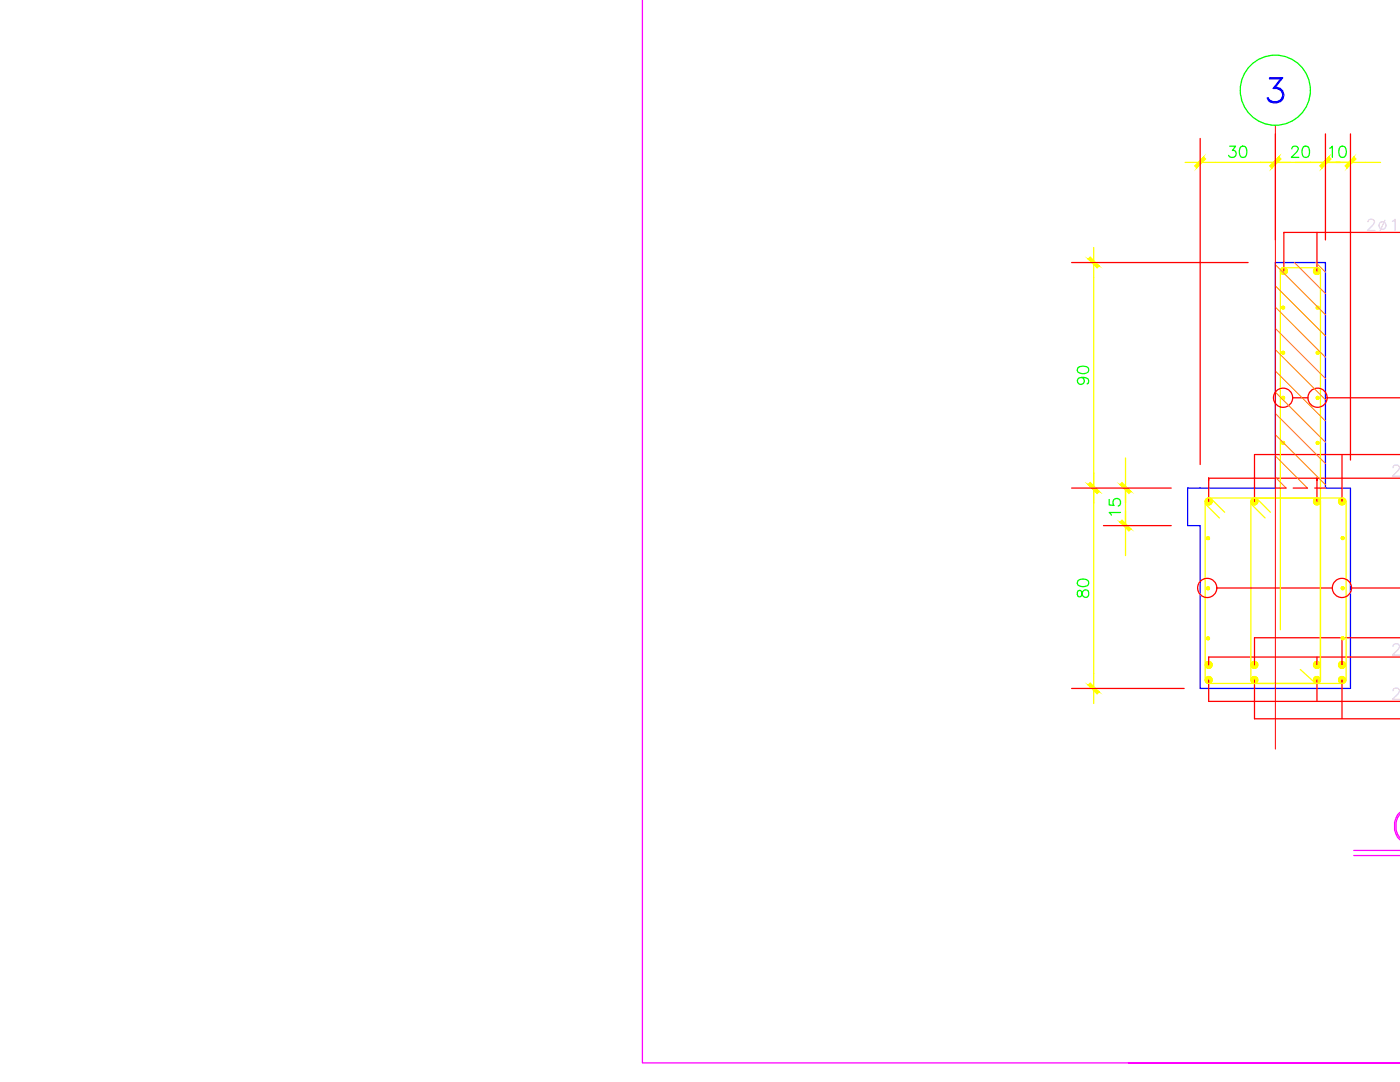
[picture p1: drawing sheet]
<svg xmlns="http://www.w3.org/2000/svg" width="279mm" height="216mm" viewBox="0 0 279 216" stroke-linecap="round" stroke-linejoin="round" font-family="sans-serif">
<defs><g id="words">
<g font-size="5.7" fill="#0f0">
<text x="244.5" y="32.8">30</text>
<text x="264.6" y="32.8">10</text>
</g>
<text font-size="5.7" fill="#ff0" x="256.8" y="32.8">20</text>
<g font-size="5.3" fill="#0f0">
<text x="218.4" y="78" transform="rotate(-90 218.4 78)">90</text>
<text x="224.7" y="104.1" transform="rotate(-90 224.7 104.1)">15</text>
<text x="218.4" y="120.3" transform="rotate(-90 218.4 120.3)">80</text>
</g>
</g></defs>
<!-- layer: RLA-FORMATO -->
<path d="M128.2 0v212.1h151.2h-54.2" fill="none" stroke="#f0f" stroke-width=".25"/>
<path d="M254.5 52.4h10v45h5v40h-30v-32.5h-2.5v-7.5h17.5z" fill="none" stroke="#00f" stroke-width=".25"/>
<g fill="none" stroke="#ff0" stroke-width=".25">
<path d="M236.5 32.4h6M251.5 32.4h6M261.5 32.4h3M269.5 32.4h6M218.3 49.4v91M256.2 53.4a.71 .71 0 0 0-.7 .7v71.6M256.2 53.4h6.6M262.8 53.4a.71 .71 0 0 1 .7 .7v81.6M224.6 91.4v6M241.2 99.4a.71 .71 0 0 0-.7 .7M241.2 99.4h26.7M250.3 99.4a.71 .71 0 0 0-.7 .7v35.6a.71 .71 0 0 0 .7 .7"/>
<path d="M262.8 99.4a.71 .71 0 0 1 .7 .7M267.9 99.4a.71 .71 0 0 1 .7 .7v35.6a.71 .71 0 0 1-.7 .7h-26.7M224.6 104.9v6M240.5 100.1v35.6M240.5 135.7a.71 .71 0 0 0 .7 .7M259.5 133.6l3 2.7M263.5 135.7a.71 .71 0 0 1-.7 .7M263.5 135.7a.71 .71 0 0 1-1.1 .6"/>
</g>
<g fill="#ff0" stroke="#ff0" stroke-width=".2">
<path d="M217.6 136.3l-.5 .4 2.3 1.4zM217.1 136.7l2.3 1.4-.5 .4z"/>
<path d="M217.1 96.7l1.8 1.8 .5-.4zM217.1 96.7l.5-.4 1.8 1.8z"/>
<path d="M240.2 31.3l-1.4 2.2 1.8-1.8zM240.2 31.3l-1.4 2.2-.4-.4z"/>
<path d="M253.4 33.1l.4 .4 1.4-2.2zM255.2 31.3l.4 .4-1.8 1.8z"/>
<path d="M255.2 31.3l-1.4 2.2 1.8-1.8zM255.2 31.3l-1.4 2.2-.4-.4z"/>
<path d="M217.6 96.3l-.5 .4 2.3 1.4zM217.1 96.7l2.3 1.4-.5 .4z"/>
<path d="M217.1 51.7l1.8 1.8 .5-.4zM217.1 51.7l.5-.4 1.8 1.8z"/>
<path d="M223.9 96.3l-.4 .4 2.2 1.4zM223.5 96.7l2.2 1.4-.4 .4z"/>
<path d="M223.5 104.2l1.8 1.8 .4-.4zM223.5 104.2l.4-.4 1.8 1.8z"/>
<path d="M262.8 54.1h.7v-.2zM262.8 54.1l.6-.4 .1 .2zM263.2 53.5l-.4 .6 .6-.4z"/>
<path d="M263 53.4l-.2 .7 .4-.6zM262.8 53.4h.2l-.2 .7zM262.6 53.4l.2 .7v-.7z"/>
<path d="M262.4 53.5l.4 .6-.2-.7zM262.4 53.5l.4 .6-.5-.4zM262.3 53.7l-.2 .2 .7 .2z"/>
<path d="M262.1 53.9v.2h.7zM262.1 54.1h.7l-.7 .2zM262.1 54.3l.2 .2 .5-.4z"/>
<path d="M262.3 54.5l.1 .2 .4-.6zM262.8 54.1l-.2 .7-.2-.1zM262.8 54.1l-.2 .7h.2z"/>
<path d="M262.8 54.1v.7h.2zM262.8 54.1l.4 .6-.2 .1zM262.8 54.1l.4 .6 .2-.2z"/>
<path d="M262.8 54.1l.6 .4 .1-.2zM262.8 54.1h.7v.2z"/>
<path d="M241.2 135.7h.7v-.2zM241.2 135.7l.6-.4 .1 .2zM241.6 135.1l-.4 .6 .6-.4z"/>
<path d="M241.4 135l-.2 .7 .4-.6zM241.2 135h.2l-.2 .7zM241 135l.2 .7v-.7z"/>
<path d="M240.8 135.1l.4 .6-.2-.7zM240.6 135.3l.2-.2 .4 .6zM240.6 135.3v.2l.6 .2z"/>
<path d="M240.6 135.5l-.1 .2h.7zM240.5 135.7h.7l-.6 .2zM240.6 135.9v.2l.6-.4z"/>
<path d="M240.6 136.1l.2 .1 .4-.5zM241.2 135.7l-.2 .6-.2-.1zM241.2 135.7l-.2 .6 .2 .1z"/>
<path d="M241.2 135.7v.7l.2-.1zM241.2 135.7l.4 .5-.2 .1zM241.2 135.7l.4 .5 .2-.1z"/>
<path d="M241.2 135.7l.6 .4 .1-.2zM241.2 135.7h.7v.2z"/>
<path d="M267.8 135.7h.7v-.2zM267.8 135.7l.6-.4 .1 .2zM268.2 135.1l-.4 .6 .6-.4z"/>
<path d="M268 135l-.2 .7 .4-.6zM267.8 135h.2l-.2 .7zM267.6 135l.2 .7v-.7z"/>
<path d="M267.4 135.1l.4 .6-.2-.7zM267.4 135.1l.4 .6-.5-.4zM267.3 135.3l-.2 .2 .7 .2z"/>
<path d="M267.1 135.5v.2h.7zM267.1 135.7h.7l-.7 .2zM267.1 135.9l.2 .2 .5-.4z"/>
<path d="M267.3 136.1l.1 .1 .4-.5zM267.8 135.7l-.2 .6-.2-.1zM267.8 135.7l-.2 .6 .2 .1z"/>
<path d="M267.8 135.7v.7l.2-.1zM267.8 135.7l.4 .5-.2 .1zM267.8 135.7l.4 .5 .2-.1z"/>
<path d="M267.8 135.7l.6 .4 .1-.2zM267.8 135.7h.7v.2z"/>
<path d="M241.2 132.7h.7v-.2zM241.2 132.7l.6-.4 .1 .2zM241.6 132.1l-.4 .6 .6-.4z"/>
<path d="M241.4 132l-.2 .7 .4-.6zM241.2 132h.2l-.2 .7zM241 132l.2 .7v-.7z"/>
<path d="M240.8 132.1l.4 .6-.2-.7zM240.8 132.1l.4 .6-.6-.4zM240.6 132.3v.2l.6 .2z"/>
<path d="M240.6 132.5l-.1 .2h.7zM240.5 132.7h.7l-.6 .2zM240.6 132.9v.2l.6-.4z"/>
<path d="M240.6 133.1l.2 .1 .4-.5zM241.2 132.7l-.2 .7-.2-.2zM241.2 132.7l-.2 .7h.2z"/>
<path d="M241.2 132.7v.7h.2zM241.2 132.7l.4 .5-.2 .2zM241.2 132.7l.4 .5 .2-.1z"/>
<path d="M241.2 132.7l.6 .4 .1-.2zM241.2 132.7h.7v.2z"/>
<path d="M267.8 132.7h.7v-.2zM267.8 132.7l.6-.4 .1 .2zM268.2 132.1l-.4 .6 .6-.4z"/>
<path d="M268 132l-.2 .7 .4-.6zM267.8 132h.2l-.2 .7zM267.6 132l.2 .7v-.7z"/>
<path d="M267.4 132.1l.4 .6-.2-.7zM267.4 132.1l.4 .6-.5-.4zM267.3 132.3l-.2 .2 .7 .2z"/>
<path d="M267.1 132.5v.2h.7zM267.1 132.7h.7l-.7 .2zM267.1 132.9l.2 .2 .5-.4z"/>
<path d="M267.3 133.1l.1 .1 .4-.5zM267.8 132.7l-.2 .7-.2-.2zM267.8 132.7l-.2 .7h.2z"/>
<path d="M267.8 132.7v.7h.2zM267.8 132.7l.4 .5-.2 .2zM267.8 132.7l.4 .5 .2-.1z"/>
<path d="M267.8 132.7l.6 .4 .1-.2zM267.8 132.7h.7v.2z"/>
<path d="M262.8 135.7h.7v-.2zM262.8 135.7l.6-.4 .1 .2zM263.2 135.1l-.4 .6 .6-.4z"/>
<path d="M263 135l-.2 .7 .4-.6zM262.8 135h.2l-.2 .7zM262.6 135l.2 .7v-.7z"/>
<path d="M262.4 135.1l.4 .6-.2-.7zM262.4 135.1l.4 .6-.5-.4zM262.3 135.3l-.2 .2 .7 .2z"/>
<path d="M262.1 135.5v.2h.7zM262.1 135.7h.7l-.7 .2zM262.1 135.9l.2 .2 .5-.4z"/>
<path d="M262.3 136.1l.1 .1 .4-.5zM262.8 135.7l-.2 .6-.2-.1zM262.8 135.7l-.2 .6 .2 .1z"/>
<path d="M262.8 135.7v.7l.2-.1zM262.8 135.7l.4 .5-.2 .1zM262.8 135.7l.4 .5 .2-.1z"/>
<path d="M262.8 135.7l.6 .4 .1-.2zM262.8 135.7h.7v.2z"/>
<path d="M250.4 135.7h.7l-.1-.2zM250.4 135.7l.5-.4 .1 .2zM250.8 135.1l-.4 .6 .5-.4z"/>
<path d="M250.6 135l-.2 .7 .4-.6zM250.4 135h.2l-.2 .7zM250.1 135l.3 .7v-.7z"/>
<path d="M249.9 135.1l.5 .6-.3-.7zM249.9 135.1l.5 .6-.6-.4zM249.8 135.3l-.1 .2 .7 .2z"/>
<path d="M249.7 135.5l-.1 .2h.8zM249.6 135.7h.8l-.7 .2zM249.7 135.9l.1 .2 .6-.4z"/>
<path d="M249.8 136.1l.1 .1 .5-.5zM250.4 135.7l-.3 .6-.2-.1zM250.4 135.7l-.3 .6 .3 .1z"/>
<path d="M250.4 135.7v.7l.2-.1zM250.4 135.7l.4 .5-.2 .1zM250.4 135.7l.4 .5 .1-.1z"/>
<path d="M250.4 135.7l.5 .4 .1-.2zM250.4 135.7h.7l-.1 .2z"/>
<path d="M241.2 100.1h.7v-.3zM241.2 100.1l.6-.4 .1 .1zM241.6 99.5l-.4 .6 .6-.4z"/>
<path d="M241.4 99.4l-.2 .7 .4-.6zM241.2 99.4h.2l-.2 .7zM241 99.4l.2 .7v-.7z"/>
<path d="M240.8 99.5l.4 .6-.2-.7zM240.6 99.7l.2-.2 .4 .6zM240.6 99.7v.1l.6 .3z"/>
<path d="M240.6 99.8l-.1 .3h.7zM240.5 100.1h.7l-.6 .2zM240.6 100.3v.2l.6-.4z"/>
<path d="M240.6 100.5l.2 .1 .4-.5zM241.2 100.1l-.2 .6-.2-.1zM241.2 100.1l-.2 .6 .2 .1z"/>
<path d="M241.2 100.1v.7l.2-.1zM241.2 100.1l.4 .5-.2 .1zM241.2 100.1l.4 .5 .2-.1z"/>
<path d="M241.2 100.1l.6 .4 .1-.2zM241.2 100.1h.7v.2z"/>
<path d="M267.8 100.1h.7v-.3zM267.8 100.1l.6-.4 .1 .1zM268.2 99.5l-.4 .6 .6-.4z"/>
<path d="M268 99.4l-.2 .7 .4-.6zM267.8 99.4h.2l-.2 .7zM267.6 99.4l.2 .7v-.7z"/>
<path d="M267.4 99.5l.4 .6-.2-.7zM267.4 99.5l.4 .6-.5-.4zM267.3 99.7l-.2 .1 .7 .3z"/>
<path d="M267.1 99.8v.3h.7zM267.1 100.1h.7l-.7 .2zM267.1 100.3l.2 .2 .5-.4z"/>
<path d="M267.3 100.5l.1 .1 .4-.5zM267.8 100.1l-.2 .6-.2-.1zM267.8 100.1l-.2 .6 .2 .1z"/>
<path d="M267.8 100.1v.7l.2-.1zM267.8 100.1l.4 .5-.2 .1zM267.8 100.1l.4 .5 .2-.1z"/>
<path d="M267.8 100.1l.6 .4 .1-.2zM267.8 100.1h.7v.2z"/>
<path d="M262.8 100.1h.7v-.3zM262.8 100.1l.6-.4 .1 .1zM263.2 99.5l-.4 .6 .6-.4z"/>
<path d="M263 99.4l-.2 .7 .4-.6zM262.8 99.4h.2l-.2 .7zM262.6 99.4l.2 .7v-.7z"/>
<path d="M262.4 99.5l.4 .6-.2-.7zM262.4 99.5l.4 .6-.5-.4zM262.3 99.7l-.2 .1 .7 .3z"/>
<path d="M262.1 99.8v.3h.7zM262.1 100.1h.7l-.7 .2zM262.1 100.3l.2 .2 .5-.4z"/>
<path d="M262.3 100.5l.1 .1 .4-.5zM262.8 100.1l-.2 .6-.2-.1zM262.8 100.1l-.2 .6 .2 .1z"/>
<path d="M262.8 100.1v.7l.2-.1zM262.8 100.1l.4 .5-.2 .1zM262.8 100.1l.4 .5 .2-.1z"/>
<path d="M262.8 100.1l.6 .4 .1-.2zM262.8 100.1h.7v.2z"/>
<path d="M250.4 100.1h.7l-.1-.3zM250.4 100.1l.5-.4 .1 .1zM250.8 99.5l-.4 .6 .5-.4z"/>
<path d="M250.6 99.4l-.2 .7 .4-.6zM250.4 99.4h.2l-.2 .7zM250.1 99.4l.3 .7v-.7z"/>
<path d="M249.9 99.5l.5 .6-.3-.7zM249.9 99.5l.5 .6-.6-.4zM249.8 99.7l-.1 .1 .7 .3z"/>
<path d="M249.7 99.8l-.1 .3h.8zM249.6 100.1h.8l-.7 .2zM249.7 100.3l.1 .2 .6-.4z"/>
<path d="M249.8 100.5l.1 .1 .5-.5zM250.4 100.1l-.3 .6-.2-.1zM250.4 100.1l-.3 .6 .3 .1z"/>
<path d="M250.4 100.1v.7l.2-.1zM250.4 100.1l.4 .5-.2 .1zM250.4 100.1l.4 .5 .1-.1z"/>
<path d="M250.4 100.1l.5 .4 .1-.2zM250.4 100.1h.7l-.1 .2z"/>
<path d="M262.8 132.7h.7v-.2zM262.8 132.7l.6-.4 .1 .2zM263.2 132.1l-.4 .6 .6-.4z"/>
<path d="M263 132l-.2 .7 .4-.6zM262.8 132h.2l-.2 .7zM262.6 132l.2 .7v-.7z"/>
<path d="M262.4 132.1l.4 .6-.2-.7zM262.4 132.1l.4 .6-.5-.4zM262.3 132.3l-.2 .2 .7 .2z"/>
<path d="M262.1 132.5v.2h.7zM262.1 132.7h.7l-.7 .2zM262.1 132.9l.2 .2 .5-.4z"/>
<path d="M262.3 133.1l.1 .1 .4-.5zM262.8 132.7l-.2 .7-.2-.2zM262.8 132.7l-.2 .7h.2z"/>
<path d="M262.8 132.7v.7h.2zM262.8 132.7l.4 .5-.2 .2zM262.8 132.7l.4 .5 .2-.1z"/>
<path d="M262.8 132.7l.6 .4 .1-.2zM262.8 132.7h.7v.2z"/>
<path d="M250.4 132.7h.7l-.1-.2zM250.4 132.7l.5-.4 .1 .2zM250.8 132.1l-.4 .6 .5-.4z"/>
<path d="M250.6 132l-.2 .7 .4-.6zM250.4 132h.2l-.2 .7zM250.1 132l.3 .7v-.7z"/>
<path d="M249.9 132.1l.5 .6-.3-.7zM249.9 132.1l.5 .6-.6-.4zM249.8 132.3l-.1 .2 .7 .2z"/>
<path d="M249.7 132.5l-.1 .2h.8zM249.6 132.7h.8l-.7 .2zM249.7 132.9l.1 .2 .6-.4z"/>
<path d="M249.8 133.1l.1 .1 .5-.5zM250.4 132.7l-.3 .7-.2-.2zM250.4 132.7l-.3 .7h.3z"/>
<path d="M250.4 132.7v.7h.2zM250.4 132.7l.4 .5-.2 .2zM250.4 132.7l.4 .5 .1-.1z"/>
<path d="M250.4 132.7l.5 .4 .1-.2zM250.4 132.7h.7l-.1 .2z"/>
<path d="M241.1 127.4v.3l.1-.1zM241.1 127.4l.2 .1-.1 .1zM241.1 127.4l.2 .1 .1-.1z"/>
<path d="M241.1 127.4h.3l-.1-.2zM241.2 127.1l.1 .1-.2 .2zM241.1 127.1v.3l.1-.3z"/>
<path d="M240.9 127.1l.2 .3v-.3zM240.8 127.2l.1-.1 .2 .3zM240.8 127.2v.2h.3z"/>
<path d="M240.8 127.4v.1l.3-.1zM240.8 127.5l.3-.1-.2 .2zM241.1 127.4l-.2 .2 .2 .1z"/>
<path d="M267.9 127.4v.3l.2-.1zM267.9 127.4l.3 .1-.1 .1zM267.9 127.4l.3 .1 .1-.1z"/>
<path d="M267.9 127.4h.4l-.1-.2zM268.1 127.1l.1 .1-.3 .2zM267.9 127.1v.3l.2-.3z"/>
<path d="M267.8 127.1l.1 .3v-.3zM267.8 127.1l.1 .3-.2-.2zM267.7 127.2v.2h.2z"/>
<path d="M267.7 127.4v.1l.2-.1zM267.7 127.5l.2-.1-.1 .2zM267.9 127.4l-.1 .2 .1 .1z"/>
<path d="M241.1 117.4v.3l.1-.1zM241.1 117.4l.2 .1-.1 .1zM241.1 117.4l.2 .1 .1-.1z"/>
<path d="M241.1 117.4h.3l-.1-.2zM241.2 117.1l.1 .1-.2 .2zM241.1 117.1v.3l.1-.3z"/>
<path d="M240.9 117.1l.2 .3v-.3zM240.8 117.2l.1-.1 .2 .3zM240.8 117.2v.2h.3z"/>
<path d="M240.8 117.4v.1l.3-.1zM240.8 117.5l.3-.1-.2 .2zM241.1 117.4l-.2 .2 .2 .1z"/>
<path d="M267.9 117.4v.3l.2-.1zM267.9 117.4l.3 .1-.1 .1zM267.9 117.4l.3 .1 .1-.1z"/>
<path d="M267.9 117.4h.4l-.1-.2zM268.1 117.1l.1 .1-.3 .2zM267.9 117.1v.3l.2-.3z"/>
<path d="M267.8 117.1l.1 .3v-.3zM267.8 117.1l.1 .3-.2-.2zM267.7 117.2v.2h.2z"/>
<path d="M267.7 117.4v.1l.2-.1zM267.7 117.5l.2-.1-.1 .2zM267.9 117.4l-.1 .2 .1 .1z"/>
<path d="M241.1 107.4v.3l.1-.1zM241.1 107.4l.2 .1-.1 .1zM241.1 107.4l.2 .1 .1-.1z"/>
<path d="M241.1 107.4h.3l-.1-.2zM241.2 107.1l.1 .1-.2 .2zM241.1 107.1v.3l.1-.3z"/>
<path d="M240.9 107.1l.2 .3v-.3zM240.8 107.2l.1-.1 .2 .3zM240.8 107.2v.2h.3z"/>
<path d="M240.8 107.4v.1l.3-.1zM240.8 107.5l.3-.1-.2 .2zM241.1 107.4l-.2 .2 .2 .1z"/>
<path d="M267.9 107.4v.3l.2-.1zM267.9 107.4l.3 .1-.1 .1zM267.9 107.4l.3 .1 .1-.1z"/>
<path d="M267.9 107.4h.4l-.1-.2zM268.1 107.1l.1 .1-.3 .2zM267.9 107.1v.3l.2-.3z"/>
<path d="M267.8 107.1l.1 .3v-.3zM267.8 107.1l.1 .3-.2-.2zM267.7 107.2v.2h.2z"/>
<path d="M267.7 107.4v.1l.2-.1zM267.7 107.5l.2-.1-.1 .2zM267.9 107.4l-.1 .2 .1 .1z"/>
<path d="M256.2 54.1h.7v-.2zM256.2 54.1l.6-.4 .1 .2zM256.6 53.5l-.4 .6 .6-.4z"/>
<path d="M256.4 53.4l-.2 .7 .4-.6zM256.2 53.4h.2l-.2 .7zM256 53.4l.2 .7v-.7z"/>
<path d="M255.8 53.5l.4 .6-.2-.7zM255.8 53.5l.4 .6-.5-.4zM255.7 53.7l-.2 .2 .7 .2z"/>
<path d="M255.5 53.9v.2h.7zM255.5 54.1h.7l-.7 .2zM255.5 54.3l.2 .2 .5-.4z"/>
<path d="M255.7 54.5l.1 .2 .4-.6zM256.2 54.1l-.2 .7-.2-.1zM256.2 54.1l-.2 .7h.2z"/>
<path d="M256.2 54.1v.7h.2zM256.2 54.1l.4 .6-.2 .1zM256.2 54.1l.4 .6 .2-.2z"/>
<path d="M256.2 54.1l.6 .4 .1-.2zM256.2 54.1h.7v.2z"/>
<path d="M256.1 88.4v.3l.1-.1zM256.1 88.4l.2 .1-.1 .1zM256.1 88.4l.2 .1 .1-.1z"/>
<path d="M256.1 88.4h.3l-.1-.2zM256.2 88.1l.1 .1-.2 .2zM256.1 88.1v.3l.1-.3z"/>
<path d="M255.9 88.1l.2 .3v-.3zM255.9 88.1l.2 .3-.3-.2zM255.8 88.2v.2h.3z"/>
<path d="M255.8 88.4v.1l.3-.1zM255.8 88.5l.3-.1-.2 .2zM256.1 88.4l-.2 .2 .2 .1z"/>
<path d="M263 88.4v.3l.1-.1zM263 88.4l.2 .1-.1 .1zM263 88.4l.2 .1v-.1z"/>
<path d="M263 88.4h.2v-.2zM263.1 88.1l.1 .1-.2 .2zM263 88.1v.3l.1-.3z"/>
<path d="M262.8 88.1l.2 .3v-.3zM262.7 88.2l.1-.1 .2 .3zM262.7 88.2v.2h.3z"/>
<path d="M262.7 88.4v.1l.3-.1zM262.7 88.5l.3-.1-.2 .2zM263 88.4l-.2 .2 .2 .1z"/>
<path d="M256.1 79.4v.3h.1zM256.1 79.4l.2 .1-.1 .2zM256.1 79.4l.2 .1 .1-.1z"/>
<path d="M256.1 79.4h.3l-.1-.2zM256.2 79.1l.1 .1-.2 .2zM256.1 79.1v.3l.1-.3z"/>
<path d="M255.9 79.1l.2 .3v-.3zM255.9 79.1l.2 .3-.3-.2zM255.8 79.2v.2h.3z"/>
<path d="M255.8 79.4v.1l.3-.1zM255.8 79.5l.3-.1-.2 .3zM256.1 79.4l-.2 .3h.2z"/>
<path d="M263 79.4v.3h.1zM263 79.4l.2 .1-.1 .2zM263 79.4l.2 .1v-.1z"/>
<path d="M263 79.4h.2v-.2zM263.1 79.1l.1 .1-.2 .2zM263 79.1v.3l.1-.3z"/>
<path d="M262.8 79.1l.2 .3v-.3zM262.7 79.2l.1-.1 .2 .3zM262.7 79.2v.2h.3z"/>
<path d="M262.7 79.4v.1l.3-.1zM262.7 79.5l.3-.1-.2 .3zM263 79.4l-.2 .3h.2z"/>
<path d="M256.1 70.4v.3l.1-.1zM256.1 70.4l.2 .1-.1 .1zM256.1 70.4l.2 .1 .1-.1z"/>
<path d="M256.1 70.4h.3l-.1-.2zM256.2 70.1l.1 .1-.2 .2zM256.1 70.1v.3l.1-.3z"/>
<path d="M255.9 70.1l.2 .3v-.3zM255.9 70.1l.2 .3-.3-.2zM255.8 70.2v.2h.3z"/>
<path d="M255.8 70.4v.1l.3-.1zM255.8 70.5l.3-.1-.2 .2zM256.1 70.4l-.2 .2 .2 .1z"/>
<path d="M263 70.4v.3l.1-.1zM263 70.4l.2 .1-.1 .1zM263 70.4l.2 .1v-.1z"/>
<path d="M263 70.4h.2v-.2zM263.1 70.1l.1 .1-.2 .2zM263 70.1v.3l.1-.3z"/>
<path d="M262.8 70.1l.2 .3v-.3zM262.8 70.1l.2 .3-.3-.2zM262.7 70.2v.2h.3z"/>
<path d="M262.7 70.4v.1l.3-.1zM262.7 70.5l.3-.1-.2 .2zM263 70.4l-.2 .2 .2 .1z"/>
<path d="M256.1 61.4v.3l.1-.1zM256.1 61.4l.2 .1-.1 .1zM256.1 61.4l.2 .1 .1-.1z"/>
<path d="M256.1 61.4h.3l-.1-.2zM256.2 61.1l.1 .1-.2 .2zM256.1 61.1v.3l.1-.3z"/>
<path d="M255.9 61.1l.2 .3v-.3zM255.9 61.1l.2 .3-.3-.2zM255.8 61.2v.2h.3z"/>
<path d="M255.8 61.4v.1l.3-.1zM255.8 61.5l.3-.1-.2 .2zM256.1 61.4l-.2 .2 .2 .1z"/>
<path d="M263 61.4v.3l.1-.1zM263 61.4l.2 .1-.1 .1zM263 61.4l.2 .1v-.1z"/>
<path d="M263 61.4h.2v-.2zM263.1 61.1l.1 .1-.2 .2zM263 61.1v.3l.1-.3z"/>
<path d="M262.8 61.1l.2 .3v-.3zM262.8 61.1l.2 .3-.3-.2zM262.7 61.2v.2h.3z"/>
<path d="M262.7 61.4v.1l.3-.1zM262.7 61.5l.3-.1-.2 .2zM263 61.4l-.2 .2 .2 .1z"/>
</g>
<g fill="none" stroke="#f00" stroke-width=".25">
<path d="M239.5 27.6v65.1M254.5 26.7v21.2M264.5 26.7v21.2M269.5 26.7v65.1M213.9 52.4h35.2M262.8 46.4v7.7M279.4 46.4h-23.2v7.7M258 79.4h3M264.9 79.4h14.5M213.9 97.4h19.8M241.2 95.8v-.4v4.7M241.2 95.4h38.2"/>
<path d="M254.5 97.4h2.2M258.1 97.4h2.8M262.4 97.4h2.1M262.8 95.8v-.4v4.7M267.8 90.7v9.4M279.4 90.7h-29v9.4M220.2 104.9h13.5M242.9 117.3h23M269.7 117.3h9.7M213.9 137.4h22.4M241.2 135.7v4.3h38.2M250.4 135.7v7.7h29"/>
<path d="M262.8 135.7v4.3M262.8 131.1v1.6M267.8 135.7v7.7M267.8 127.3v5.4M279.4 131.1h-38.2v1.6M279.4 127.3h-29v5.4"/>
<circle cx="256.1" cy="79.4" r="1.92"/>
<circle cx="262.9" cy="79.4" r="1.92"/>
<circle cx="240.9" cy="117.3" r="1.92"/>
<circle cx="267.8" cy="117.3" r="1.92"/>
</g>
<g fill="none" stroke="#dcdcdc" stroke-width=".25">
<path d="M273 44.3l.2-.4a.74 .74 0 0 1 1 .1 .69 .69 0 0 1-.2 .9l-1.1 1.1h1.5M276.4 43.9l-1 2.2M277.9 44.2l.5-.4v2.2M278 93.3l.1-.3 .3-.2 .7 .1a.51 .51 0 0 1 .1 .7l-1.3 1.4h1.5M278 137.8l.1-.3 .3-.2 .7 .1a.53 .53 0 0 1 .1 .8l-1.3 1.4h1.5M278 129l.1-.3 .3-.2 .7 .1a.53 .53 0 0 1 .1 .7l-1.3 1.4h1.5"/>
<circle cx="275.9" cy="45" r=".75"/>
</g>
<path d="M241.6 99.4l2.8 2.8M250.7 99.4l2.8 2.8M240.5 100.5l2.9 2.9M249.6 100.5l2.9 2.9" fill="none" stroke="#ff0" stroke-width=".25"/>
<g fill="none" stroke="#ff7f00" stroke-width=".2">
<path d="M254.5 52.8l10 10M254.5 57l10 10M258.3 52.4l6.2 6.2M262.6 52.4l1.9 1.9M254.5 61.3l10 10M254.5 65.5l10 10M254.5 69.8l10 10M254.5 74l10 10M254.5 78.3l10 9.9M254.5 82.5l10 10M254.5 86.7l10 10M254.5 91l6.4 6.4"/>
<path d="M254.5 95.2l2.2 2.2"/>
</g>
<path d="M270.2 169.7h9.2M270.2 170.7h9.2M279.4 162.1a3.8 3.8 0 0 0 0 5.5M279.4 162.5a3.7 3.7 0 0 0 0 4.7" fill="none" stroke="#f0f" stroke-width=".25"/>
<path d="M254.5 25v124.5" fill="none" stroke="#f00" stroke-width=".2"/>
<circle cx="254.5" cy="18" r="7" fill="none" stroke="#0f0" stroke-width=".25"/>
<path d="M253.1 19.8l.8 .5M254.3 17.4a1.61 1.61 0 0 1 1.9 1.7 1.61 1.61 0 0 1-2.1 1.4l-.7-.2-.5-.7h.2l.3 .4 .7 .3h.7l.7-.3 .5-.7M255 17.7l.8 .4 .2 .8-.2 .9-.8 .5M255.8 15.7h-2.4v-.2h2.6l-1.7 2.2M255.8 15.5l-1.7 2.2h.7l.7 .2 .5 .7" fill="none" stroke="#00f" stroke-width=".25"/>
<use href="#words"/>
</svg>
